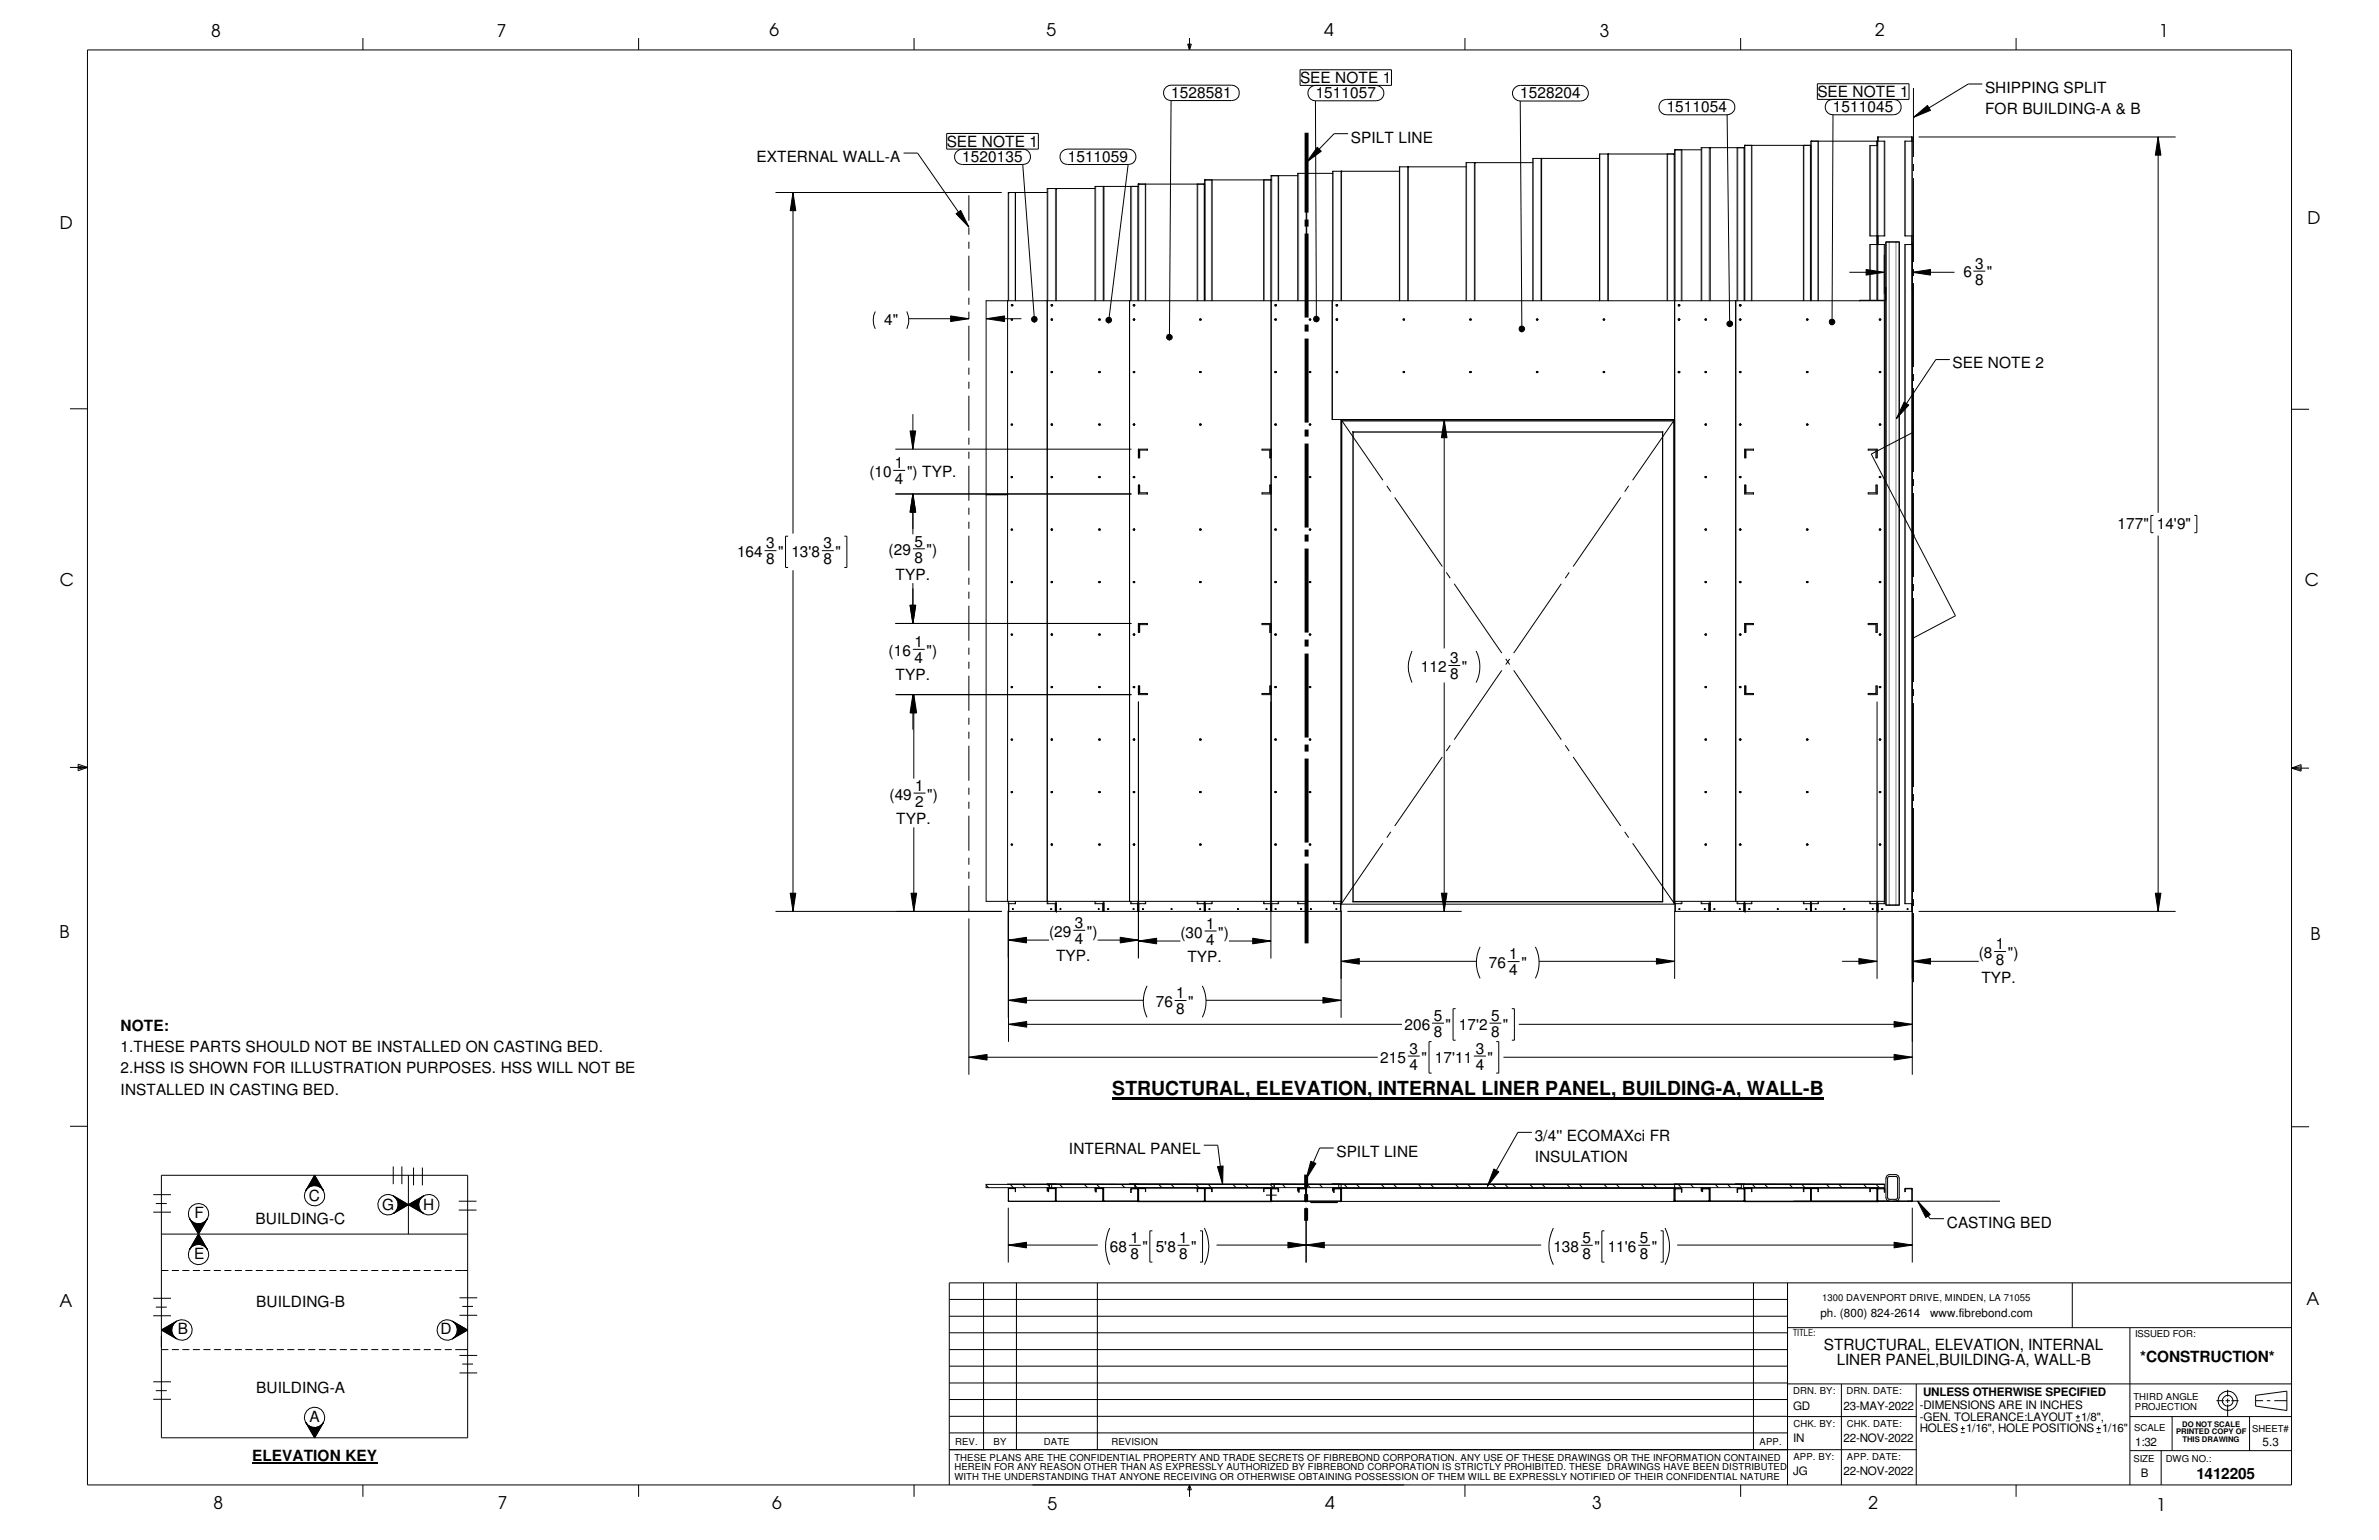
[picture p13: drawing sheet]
<svg xmlns="http://www.w3.org/2000/svg" width="432mm" height="279mm" viewBox="0 0 432 279" stroke-linecap="round" stroke-linejoin="round" font-family="sans-serif">
<defs><g id="words">
<text font-size="3.5" x="201.9" y="198.8">STRUCTURAL, ELEVATION, INTERNAL LINER PANEL, BUILDING-A, WALL-B</text>
<g font-size="3.2">
<text x="38.3" y="6.6">8</text>
<text x="90.2" y="6.7">7</text>
<text x="139.7" y="6.5">6</text>
<text x="190" y="6.5">5</text>
<text x="240.4" y="6.6">4</text>
<text x="290.4" y="6.7">3</text>
<text x="340.4" y="6.5">2</text>
<text x="391.8" y="6.7">1</text>
<text x="10.9" y="41.5">D</text>
<text x="418.8" y="40.7">D</text>
<text x="10.8" y="106.3">C</text>
<text x="418.3" y="106.4">C</text>
<text x="10.8" y="170.2">B</text>
<text x="419.4" y="170.6">B</text>
<text x="10.8" y="237.2">A</text>
<text x="418.6" y="236.7">A</text>
<text x="38.8" y="273.8">8</text>
<text x="90.3" y="273.8">7</text>
<text x="140.2" y="273.8">6</text>
<text x="190.1" y="273.9">5</text>
<text x="240.5" y="273.8">4</text>
<text x="289" y="273.9">3</text>
<text x="339.1" y="273.9">2</text>
<text x="391.3" y="274.1">1</text>
</g>
<g font-size="2.8">
<text x="212.6" y="17.8">1528581</text>
<text x="236" y="15">SEE NOTE 1</text>
<text x="238.8" y="17.8">1511057</text>
<text x="275.9" y="17.9">1528204</text>
<text x="329.9" y="17.5">SEE NOTE 1</text>
<text x="360.3" y="16.8">SHIPPING SPLIT</text>
<text x="302.5" y="20.4">1511054</text>
<text x="332.7" y="20.4">1511045</text>
<text x="360.3" y="20.7">FOR BUILDING-A &amp; B</text>
<text x="137.3" y="29.4">EXTERNAL WALL-A</text>
<text x="171.8" y="26.6">SEE NOTE 1</text>
<text x="174.7" y="29.4">1520135</text>
<text x="193.8" y="29.4">1511059</text>
<text x="245.2" y="25.9">SPILT LINE</text>
<text x="356.4" y="50.3">6</text>
<text x="358.5" y="48.8">3</text>
<text x="358.5" y="51.6">8</text>
<text x="360.6" y="50.3">&quot;</text>
<text x="160.5" y="59.1">4&quot;</text>
<text x="354.4" y="66.8">SEE NOTE 2</text>
<text x="157.8" y="86.5">(10</text>
<text x="162.4" y="87.8">4</text>
<text x="162.4" y="84.9">1</text>
<text x="164.6" y="86.5">&quot;) TYP.</text>
<text x="133.8" y="101.1">164</text>
<text x="139.1" y="99.5">3</text>
<text x="141.2" y="101.1">&quot;</text>
<text x="143.6" y="101.1">13'8</text>
<text x="149.5" y="99.5">3</text>
<text x="151.6" y="101.1">&quot;</text>
<text x="161.3" y="100.8">(29</text>
<text x="166" y="99.2">5</text>
<text x="168.1" y="100.8">&quot;)</text>
<text x="384.3" y="96.1">177&quot;</text>
<text x="391.5" y="96.1">14'9&quot;</text>
<text x="139.1" y="102.4">8</text>
<text x="149.5" y="102.4">8</text>
<text x="162.6" y="105.2">TYP.</text>
<text x="166" y="102.1">8</text>
<text x="161.3" y="119">(16</text>
<text x="166" y="117.4">1</text>
<text x="168.1" y="119">&quot;)</text>
<text x="162.6" y="123.4">TYP.</text>
<text x="166" y="120.3">4</text>
<text x="257.9" y="121.9">112</text>
<text x="263.2" y="120.4">3</text>
<text x="263.2" y="123.2">8</text>
<text x="265.3" y="121.9">&quot;</text>
<text x="166.1" y="143.5">1</text>
<text x="161.5" y="145.1">(49</text>
<text x="162.7" y="149.5">TYP.</text>
<text x="166.1" y="146.3">2</text>
<text x="168.3" y="145.1">&quot;)</text>
<text x="190.4" y="170">(29</text>
<text x="195.1" y="168.4">3</text>
<text x="195.1" y="171.2">4</text>
<text x="197.3" y="170">&quot;)</text>
<text x="214.2" y="170.1">(30</text>
<text x="218.9" y="168.5">1</text>
<text x="218.9" y="171.4">4</text>
<text x="221.1" y="170.1">&quot;)</text>
<text x="359.2" y="173.8">(8</text>
<text x="362.2" y="172.2">1</text>
<text x="364.4" y="173.8">&quot;)</text>
<text x="191.7" y="174.4">TYP.</text>
<text x="215.5" y="174.5">TYP.</text>
<text x="270.3" y="175.6">76</text>
<text x="273.9" y="174">1</text>
<text x="273.9" y="176.9">4</text>
<text x="276.1" y="175.6">&quot;</text>
<text x="359.6" y="178.3">TYP.</text>
<text x="362.2" y="175.1">8</text>
<text x="209.8" y="182.7">76</text>
<text x="213.5" y="184">8</text>
<text x="213.5" y="181.1">1</text>
<text x="215.6" y="182.7">&quot;</text>
<text x="260.2" y="185.3">5</text>
<text x="270.6" y="185.3">5</text>
<text x="21.9" y="187">NOTE:</text>
<text x="21.9" y="190.9">1.THESE PARTS SHOULD NOT BE INSTALLED ON CASTING BED.</text>
<text x="254.9" y="186.8">206</text>
<text x="255.8" y="191.2">3</text>
<text x="260.2" y="188.1">8</text>
<text x="262.4" y="186.8">&quot;</text>
<text x="264.8" y="186.8">17'2</text>
<text x="267.8" y="191.2">3</text>
<text x="270.6" y="188.1">8</text>
<text x="272.8" y="186.8">&quot;</text>
<text x="21.9" y="194.7">2.HSS IS SHOWN FOR ILLUSTRATION PURPOSES. HSS WILL NOT BE</text>
<text x="250.5" y="192.8">215</text>
<text x="255.8" y="194.1">4</text>
<text x="258" y="192.8">&quot;</text>
<text x="260.4" y="192.8">17'11</text>
<text x="267.8" y="194.1">4</text>
<text x="270" y="192.8">&quot;</text>
<text x="21.9" y="198.6">INSTALLED IN CASTING BED.</text>
<text x="194" y="209.4">INTERNAL PANEL</text>
<text x="242.6" y="209.9">SPILT LINE</text>
<text x="278.6" y="207.1">3/4'' ECOMAXci FR</text>
<text x="278.6" y="210.9">INSULATION</text>
<text x="35.3" y="220.9">F</text>
<text x="56" y="217.8">C</text>
<text x="69.3" y="219.6">G</text>
<text x="76.8" y="219.6">H</text>
<text x="46.4" y="222.1">BUILDING-C</text>
<text x="201.4" y="227.1">68</text>
<text x="205.2" y="225.5">1</text>
<text x="207.3" y="227.1">&quot;</text>
<text x="209.8" y="227.1">5'8</text>
<text x="214" y="225.5">1</text>
<text x="216.2" y="227.1">&quot;</text>
<text x="281.9" y="227.1">138</text>
<text x="287.2" y="225.5">5</text>
<text x="289.4" y="227.1">&quot;</text>
<text x="291.8" y="227.1">11'6</text>
<text x="297.6" y="225.5">5</text>
<text x="299.8" y="227.1">&quot;</text>
<text x="353.4" y="222.7">CASTING BED</text>
<text x="35.2" y="228.4">E</text>
<text x="205.2" y="228.4">8</text>
<text x="214" y="228.4">8</text>
<text x="287.2" y="228.4">8</text>
<text x="297.6" y="228.4">8</text>
<text x="46.5" y="237.2">BUILDING-B</text>
<text x="32.3" y="242">B</text>
<text x="80" y="242">D</text>
<text x="331" y="244.9">STRUCTURAL, ELEVATION, INTERNAL</text>
<text x="333.4" y="247.7">LINER PANEL,BUILDING-A, WALL-B</text>
<text x="388.5" y="247.1">*CONSTRUCTION*</text>
<text x="46.5" y="252.7">BUILDING-A</text>
<text x="56.2" y="258">A</text>
<text x="45.8" y="265">ELEVATION KEY</text>
<text x="398.7" y="268.4">1412205</text>
</g>
<g font-size="2.1">
<text x="330.4" y="239">ph. (800) 824-2614</text>
<text x="350.4" y="239">www.fibrebond.com</text>
<text x="325.5" y="255.7">GD</text>
<text x="334.6" y="255.7">23-MAY-2022</text>
<text x="348.4" y="255.7">-DIMENSIONS ARE IN INCHES</text>
<text x="348.4" y="257.8">-GEN. TOLERANCE:LAYOUT</text>
<text x="349" y="253.2">UNLESS OTHERWISE SPECIFIED</text>
<text x="377.7" y="257.8">1/8&quot;,</text>
<text x="325.5" y="261.6">IN</text>
<text x="334.6" y="261.6">22-NOV-2022</text>
<text x="348.4" y="259.9">HOLES 1/16&quot;, HOLE POSITIONS 1/16&quot;</text>
<text x="387.6" y="262.4">1:32</text>
<text x="410.7" y="262.4">5.3</text>
<text x="325.5" y="267.6">JG</text>
<text x="334.6" y="267.6">22-NOV-2022</text>
<text x="388.6" y="267.9">B</text>
</g>
<g font-size="1.7">
<text x="330.7" y="236.1">1300 DAVENPORT DRIVE, MINDEN, LA 71055</text>
<text x="325.5" y="242.4">TITLE:</text>
<text x="387.5" y="242.7">ISSUED FOR:</text>
<text x="325.5" y="252.9">DRN. BY:</text>
<text x="335.2" y="252.9">DRN. DATE:</text>
<text x="387.2" y="254">THIRD ANGLE</text>
<text x="387.5" y="255.7">PROJECTION</text>
<text x="173.4" y="262.2">REV.</text>
<text x="180.3" y="262.2">BY</text>
<text x="189.5" y="262.2">DATE</text>
<text x="201.7" y="262.2">REVISION</text>
<text x="319.4" y="262.2">APP.</text>
<text x="325.5" y="258.9">CHK. BY:</text>
<text x="335.2" y="258.9">CHK. DATE:</text>
<text x="387.4" y="259.7">SCALE</text>
<text x="408.8" y="259.8">SHEET#</text>
<text x="173.2" y="266.8">HEREIN FOR ANY REASON OTHER THAN AS EXPRESSLY AUTHORIZED BY FIBREBOND CORPORATION IS STRICTLY PROHIBITED. THESE DRAWINGS HAVE BEEN DISTRIBUTED</text>
<text x="173.2" y="265">THESE PLANS ARE THE CONFIDENTIAL PROPERTY AND TRADE SECRETS OF FIBREBOND CORPORATION. ANY USE OF THESE DRAWINGS OR THE INFORMATION CONTAINED</text>
<text x="173.2" y="268.6">WITH THE UNDERSTANDING THAT ANYONE RECEIVING OR OTHERWISE OBTAINING POSSESSION OF THEM WILL BE EXPRESSLY NOTIFIED OF THEIR CONFIDENTIAL NATURE</text>
<text x="325.5" y="264.9">APP. BY:</text>
<text x="335.2" y="264.8">APP. DATE:</text>
<text x="387.2" y="265.3">SIZE</text>
<text x="393.1" y="265.3">DWG NO.:</text>
</g>
<g font-size="1.4">
<text x="395" y="260.2">PRINTED COPY OF</text>
<text x="396.1" y="258.8">DO NOT SCALE</text>
<text x="396.2" y="261.7">THIS DRAWING</text>
</g>
</g></defs>
<g fill="none" stroke="#000" stroke-width=".18">
<path d="M15.9 9.1h400v260.3h-400zM65.9 6.9v2.2M115.9 6.9v2.2M165.9 6.9v2.2M211.7 15.8l.9-.3h11a1.4 1.4 0 0 1 1.3 1.3 1.4 1.4 0 0 1-1.3 1.4h-11a1.39 1.39 0 0 1-1.3-.9 1.39 1.39 0 0 1 .4-1.5zM212.6 18.2l-.3 43M215.6 8h.6l-.3 1.1zM215.7 8l.2 1.1M215.9 6.9v2.2M216 8l-.1 1.1M236 12.7h16.6v2.8h-16.6zM238.8 15.5a1.4 1.4 0 0 0-1.4 1.4 1.4 1.4 0 0 0 1.4 1.4"/>
<path d="M238.8 18.3l.1 39.6M249.8 15.5a1.4 1.4 0 0 1 1.4 1.4 1.4 1.4 0 0 1-1.4 1.4h-11M265.9 6.9v2.2M275 15.8l.9-.3h11a1.42 1.42 0 0 1 1.4 1.4 1.42 1.42 0 0 1-1.4 1.4h-11a1.41 1.41 0 0 1-1.3-.9 1.41 1.41 0 0 1 .4-1.6zM275.9 18.3l.3 41.4M301.6 18.3l.9-.3h11a1.4 1.4 0 0 1 1.4 1.4 1.4 1.4 0 0 1-1.4 1.4h-11a1.42 1.42 0 0 1-1.3-.9 1.42 1.42 0 0 1 .4-1.6zM315.9 6.9v2.2M329.9 15.2h16.6v2.8h-16.6zM332.7 18a1.4 1.4 0 0 0-1.4 1.4 1.4 1.4 0 0 0 1.4 1.4h11a1.4 1.4 0 0 0 1.4-1.4 1.4 1.4 0 0 0-1.4-1.4M347.3 16v12.5M359.8 15.2h-2.5l-10 6.1M365.9 6.9v2.2"/>
<path d="M140.8 34.9h41M143.9 34.9l.5 3.3h-1zM143.9 34.9v61.9M164 27.8h2.5l9.4 13.4M171.8 24.2h16.7v2.9h-16.7zM173.5 38.8l.9-.6 1.5 3zM174.7 27.1a1.4 1.4 0 0 0-1.5 1.3 1.4 1.4 0 0 0 1.5 1.4h10.9M175.9 35.4v4.6M183.1 34.9h.1M184.3 34.9v19.7M185.6 27.1a1.4 1.4 0 0 1 1.5 1.3 1.4 1.4 0 0 1-1.5 1.4M185.6 29.8l2.1 28.1"/>
<path d="M190.1 34.9h-7.1v19.7M191.7 34.2v20.4M191.7 34.2h.1M192.9 27.4l.4-.3h.5h11a1.4 1.4 0 0 1 1.4 1.3 1.4 1.4 0 0 1-1.4 1.4h-11a1.39 1.39 0 0 1-1.3-.9 1.39 1.39 0 0 1 .4-1.5zM198.8 34.2h-8.7v129.8h1.6v1.4M200.3 33.8v20.8M204.8 29.8l-3.5 28.3M205.2 33.8v20.8M206.6 33.8h-7.8v20.8M207.9 33.4v21.2M217.3 33.4v21.2M218.7 33.4h-12.1v21.2"/>
<path d="M220 32.6v22M229.4 32.6v22M230.7 32.6h-12v22M232.1 31.9v22.7M235.5 31.9h-4.8v133.5M237.2 31.5v23.1M237.2 31.5h.1M239.1 26.7l.7 .7-2.6 2zM241.9 31.5h-6.4v23.1M243.5 31.1v23.5M243.5 31.1h.1M244.7 24.3h-2.6l-4.9 5.1"/>
<path d="M254 31.1h-12.1v23.5M255.6 30.3v24.3M255.6 30.3h.1M266.1 30.3h-12.1v24.3M267.7 29.5v25.1M267.7 29.5h.1M278.2 29.5h-12.1v25.1M279.8 28.7v25.9M279.8 28.7h.1M290.3 28.7h-12.1v25.9M291.9 27.9v26.7M291.9 27.9h.1"/>
<path d="M302.6 27.9v26.7M304 27.9h-13.7v26.7M305.3 27.2v27.4M308.8 27.2h-4.8v136.8M310.4 26.8h.1M310.4 26.8v27.8M313.5 20.8l.4 38M315.3 26.8v27.8M316.7 26.8h-7.9v27.8M318 26.4v28.2M327.3 26.4v28.2M328.6 26.4h.1"/>
<path d="M328.7 26.4h-12v28.2M330 25.6v29M332.7 20.8l-.2 37.6M340.7 25.6v.8M340.7 26.4h-1.3v16.4h2.7v-17.2h-13.4v29M340.7 25.6v28.9M340.8 25.6v-.8h6.3v170.2M340.9 24.8h.1M340.9 24.8v.8M347 24.8v.8M347.1 25.6h-1.4v17.2h1.4M347.3 21.3l2.5-2.2 .6 .9z"/>
<path d="M347.3 29.8v1.2M347.3 32.3v15.2M348.2 24.8h46.7M391.7 24.8l.5 3.4h-1zM391.7 24.8v68.2M158.9 56.5a3.4 3.4 0 0 0 0 3.1M164.6 56.5l.1 .4a3.4 3.4 0 0 1-.1 2.7M172.6 57.3l3.3 .5-3.3 .5zM175.9 41.3v1.3M175.9 43.9v1.2M175.9 46.4v6.3M175.9 54v1.3"/>
<path d="M175.9 56.6v1.2h-11M175.9 59.1v6.3M179 57.8l3.3-.5v1zM179 57.8h6.4M182.9 54.6v108.9M183.6 55.2h.2v.3h-.2zM183.7 57.9h-.2v.2h.1M183.7 57.9l.1 .1-.2 .1M187.4 57.6a.5 .5 0 0 1 .8 .1 .5 .5 0 0 1-.4 .7l-.1-.5 .1 .5a.5 .5 0 0 1-.5-.3 .5 .5 0 0 1 .1-.5zM190.8 57.9h.2l.1 .1-.3 .1zM190.8 55.3l.2-.1v.3h-.2zM190.9 55.2l.2 .2"/>
<path d="M190.9 57.9v.2M191.1 55.4l-.2 .1M199.4 57.9h.2l.1 .1-.2 .1zM200.8 57.8a.52 .52 0 0 1 .9 0 .52 .52 0 0 1-.5 .8l.1-.5-.1 .5a.53 .53 0 0 1-.4-.8zM205 54.6v108.9M205.7 57.9h.2l.1 .1-.3 .1zM205.7 55.3l.2-.1a.15 .15 0 0 1 0 .3 .15 .15 0 0 1-.2-.2zM205.8 55.2l.2 .2M206 55.4l-.2 .1M217.8 57.9h.2v.1l-.2 .1zM231.4 57.9h.2v.1l-.2 .1zM231.4 55.3l.2-.1a.15 .15 0 0 1 0 .3 .15 .15 0 0 1-.2-.2z"/>
<path d="M231.5 55.2l.1 .2M231.6 55.4l-.1 .1M237.6 57.9h.2l.1 .1-.2 .1zM238.5 57.5a.51 .51 0 0 1 .9 .2 .51 .51 0 0 1-.5 .7v-.5v.5a.51 .51 0 0 1-.4-.3 .51 .51 0 0 1 0-.6zM241.8 54.6v21.5h62.2l-7.7 11M242.5 55.3l.2-.1v.3h-.2zM242.5 57.9l.3 .1-.3 .1zM242.6 55.2l.2 .2M242.8 55.4l-.2 .1M254.6 57.9h.2l.1 .1-.2 .1zM266.7 57.9h.3v.1l-.2 .1zM275.8 59.3l.6-.1a.53 .53 0 0 1 .3 .6 .53 .53 0 0 1-.5 .4v-.5v.5a.54 .54 0 0 1-.4-.9z"/>
<path d="M278.8 57.9h.3v.1l-.2 .1zM291 57.9h.2l.1 .1-.3 .1zM304.6 57.9h.2l.1 .1-.3 .1zM304.6 55.2h.2a.17 .17 0 0 1 .1 .3 .17 .17 0 0 1-.3 0 .17 .17 0 0 1 0-.3zM304.7 55.2l.2 .2M304.9 55.4l-.2 .1M309.4 58l.3-.1v.1l-.2 .1zM313.6 58.4l.2-.1a.46 .46 0 0 1 .7 .2l-.2 .6-.3 .2-.1-.5 .1 .5-.2-.1a.51 .51 0 0 1-.2-.8zM315 54.6v108.9M315.7 58l.2-.1 .1 .1-.2 .1zM315.7 55.3h.3l-.1 .2-.2-.1zM315.8 55.2l.2 .2"/>
<path d="M316 55.4l-.2 .1M327.9 57.9h.2l.1 .1-.3 .1zM332.1 58a.52 .52 0 0 1 .9 .2 .52 .52 0 0 1-.5 .7v-.5v.5a.54 .54 0 0 1-.4-.9zM335.7 49.4h6.3M338.7 48.9l3.3 .5-3.3 .5zM339.4 54.5v-10.1h2.7v10.1M340.7 42.8v1.6M340.8 42.8v1.6M340.9 42.8v1.6M341.1 57.9h.2l.1 .1-.3 .1zM342 54.6v108.9h-38M342 46.2v7.1"/>
<path d="M342.1 54.6v109.4h-2.7v-.5M342.3 54.4l-.2 .2h-163.1v108.9h64.4M342.3 52.2l-.1 2.3-4.6 .1M342.3 43.9h2.4v120.3h-2.4zM347 42.8v1.6M347.1 49.4l3.3-.5v1zM347.1 44.4h-1.4v119.6h1.4M347.1 49.4h7.7M347.3 48.8v1.3M347.3 51.3v15.3M358.2 49.2h2.1M12.7 74.2h3.2"/>
<path d="M165.2 78.2h1l-.5 3.3zM165.7 75.1v6.4M175.9 66.7v1.3M175.9 69.3v1.2M175.9 71.8v6.3M175.9 79.4v1.3M183.7 77h.1l-.2 .1M183.7 67.4h-.2v.2h.1M183.7 67.4l.1 .1-.2 .1M183.7 76.9h-.2v.2l.1 .1M190.8 77l.2-.1 .1 .1-.3 .1zM190.8 67.4h.2l.1 .1-.3 .1z"/>
<path d="M190.9 67.4v.2M190.9 76.9v.2M190.9 77v.1M199.4 67.4h.2l.1 .2h-.2zM199.4 77l.2-.1 .1 .2h-.2zM205.7 67.4h.2l.1 .2h-.3zM205.7 77l.2-.1 .1 .2h-.3zM211.9 60.8a.52 .52 0 0 1 .8 .2 .52 .52 0 0 1-.5 .7l.1-.5-.1 .5-.2-.1a.51 .51 0 0 1-.1-.8zM217.8 67.4h.2v.2h-.2zM217.8 76.9l.2 .1v.1h-.2zM231.4 67.4h.2v.2h-.2zM231.4 77l.2-.1v.2h-.2z"/>
<path d="M237.6 77l.2-.1 .1 .2h-.2zM237.6 67.4h.2l.1 .2h-.2zM242.5 67.4l.3 .1-.3 .1zM243.4 76.6h.1M243.5 76.3l.1 .1M243.5 76.3h60.3M243.5 76.3v87.7h60.3v-87.7M245.5 78.3l.1 .1M245.6 78.4h56.2M245.6 78.4v85.2M254.6 67.4h.2l.1 .2h-.2zM262.1 76.1l.5 3.3h-1z"/>
<path d="M262.1 76.1v41.5M266.7 67.4h.3v.2h-.2zM278.8 67.4h.3v.2h-.2zM291 67.4h.2l.1 .2h-.3zM301.8 78.4v85.2M301.8 78.3v.1M303.8 76.3l-.1 .1M303.8 76.6h.2M304.6 67.6h.1M304.7 67.6l-.1-.2 .3 .1-.1 .1M304.7 67.6h.1M304.8 67.4v.2"/>
<path d="M309.4 67.5l.3-.1v.2h-.2zM309.4 77l.3-.1v.2h-.2zM315.7 77l.2-.1 .1 .2h-.2zM315.7 67.5l.2-.1 .1 .2h-.2zM327.9 67.4h.2l.1 .2h-.3zM327.9 77l.2-.1 .1 .2h-.3zM341.1 67.4h.2l.1 .2h-.3zM341.1 77l.2-.1 .1 .2h-.3zM345.6 72.9l.9 .6-2.3 2.4zM347.3 67.9v1.2M347.3 70.4v15.2M347.3 78.4l-7.7 4 15.3 29.3-7.6 4"/>
<path d="M353.9 65.2h-2.5l-7.2 10.7M415.9 74.3h3.2M138.8 99.9h2.1M143 97.3h-.4v5.7h.4M149.2 99.9h2.1M153.2 97.3h.5v5.7h-.5M162.1 85.3h2.2M162.5 81.5h42.9M162.5 89.6h42.9M165.7 89.6l.5 3.3h-1zM165.7 89.6v7.3M165.7 99.6h2.2"/>
<path d="M175.9 82v1.2M175.9 84.5v6.3M175.9 92.1v1.3M175.9 94.7v1.2M175.9 97.2v6.3M179 89.7h3.9M183.7 86.5l.1 .1-.2 .1M183.7 96l.1 .1-.2 .1M183.7 86.4h-.2v.3h.1M183.7 96h-.2v.2h.1M190.8 96h.2l.1 .1-.3 .1zM190.8 86.5l.2-.1 .1 .2-.3 .1z"/>
<path d="M190.9 86.4v.3M190.9 96v.2M190.9 86.5v.2M199.4 86.5l.2-.1 .1 .2-.2 .1zM199.4 96h.2l.1 .1-.2 .1zM205.7 86.5l.2-.1 .1 .2-.3 .1zM205.7 96h.2l.1 .1-.3 .1zM206.6 81.5h1.6v.2h-1.4v1.4h-.2zM206.6 88h.2v1.4h1.4v.2h-1.6zM217.7 96h.2l.1 .1-.2 .1zM229.1 81.5h1.6v1.6h-.2v-1.4h-1.4zM229.1 89.4h1.4v-1.4h.2v1.6h-1.6z"/>
<path d="M231.4 86.5l.2-.1v.2l-.2 .1zM231.4 96h.2v.1l-.2 .1zM237.6 96h.2l.1 .1-.2 .1zM237.6 86.5l.2-.1 .1 .2-.2 .1zM251 87.1l-7.6-11v87.9l7.6-11M251.7 88.1l.7 1.1M253.2 90.3l8.6 12.5M294.2 90.3l-8.7 12.5M295.6 88.1l-.7 1.1M309.4 86.5l.3-.1v.2l-.2 .1zM309.4 96.1l.3-.1v.1l-.2 .1zM315.7 86.5l.2-.1 .1 .2-.2 .1z"/>
<path d="M315.7 96.1l.2-.1 .1 .1-.2 .1zM316.7 81.5h1.6v.2h-1.4v1.4h-.2zM316.7 88h.2v1.4h1.4v.2h-1.6zM327.9 96h.2l.1 .1-.3 .1zM339.1 81.5h1.6v1.6h-.2v-1.4h-1.4zM340.5 88h.2v1.6h-1.6v-.2h1.4zM341.1 96h.2l.1 .1-.3 .1zM341.1 86.5l.2-.1 .1 .2-.3 .1zM347.2 97.1h.3M347.2 96.9l.3 .3M347.3 86.9v1.3M347.3 89.5v15.2"/>
<path d="M347.4 96.9l-.3 .3M390.9 93.5h-.5v3.1h.5M391.7 97.2v68.2M398.3 93.5h.4v3.1h-.4M143.9 103.5v61.9M162.5 113.1h42.9M165.2 109.8h1l-.5 3.3zM165.7 117.8h2.2M165.7 105.8v7.3M175.9 104.8v1.3M175.9 107.4v1.2M175.9 109.9v6.3"/>
<path d="M175.9 117.5v1.3M183.7 105.5h-.2v.2h.2v-.2M183.7 115h-.2v.2l.1 .1M183.7 115.1h.1l-.2 .1M190.8 115.1l.2-.1 .1 .1-.3 .1zM190.8 105.5h.2l.1 .1-.3 .1zM190.9 105.5v.2M190.9 115v.2M190.9 115.1v.1M199.4 105.5h.2l.1 .2h-.2zM199.4 115.1l.2-.1 .1 .2h-.2zM205.7 105.5h.2l.1 .2h-.3z"/>
<path d="M205.7 115.1l.2-.1 .1 .2h-.3zM206.6 113.1h1.6v.2h-1.4v1.4h-.2zM217.7 105.5h.2l.1 .2h-.2zM229.1 113.1h1.6v1.6h-.2v-1.4h-1.4zM231.4 105.5h.2v.2h-.2zM231.4 115.1l.2-.1v.2h-.2zM237.6 115.1l.2-.1 .1 .2h-.2zM237.6 105.5h.2l.1 .2h-.2zM256.3 118.1a6.4 6.4 0 0 0 0 5.7M262.5 103.8l.7 1.1M263.9 105.9l8.7 12.6M267.9 118.1a6.4 6.4 0 0 1 0 5.7"/>
<path d="M273.3 119.5l.7 1.1M274 119.5l-.7 1.1M283.4 105.9l-8.7 12.6M284.8 103.8l-.7 1.1M309.4 105.6l.3-.1v.2h-.2zM309.4 115.1l.3-.1v.2h-.2zM315.7 115.1l.2-.1 .1 .2h-.2zM315.7 105.6l.2-.1 .1 .2h-.2zM316.7 113.1h1.6v.2h-1.4v1.4h-.2zM327.9 105.5h.2l.1 .2h-.3zM339.1 113.1h1.6v1.6h-.2v-1.4h-1.4zM341.1 105.5h.2l.1 .2h-.3z"/>
<path d="M341.1 115.1l.2-.1 .1 .2h-.3zM347.3 106v1.2M347.3 108.5v15.2M12.7 139.2h3.2M14.2 138.6l1.7 .6-1.7 .6zM14.2 139l1.7 .2M15.9 139.2l-1.7 .3M162.5 126h42.9M165.7 126l.5 3.3h-1zM165.7 126v6.4M165.9 126l.5 3.3h-1zM165.9 126v15.3"/>
<path d="M175.9 120.1v1.2M175.9 122.6v6.3M175.9 130.2v1.3M175.9 132.8v1.2M175.9 135.3v6.3M183.7 124.5h-.2v.3h.1M183.7 124.6l.1 .1-.2 .1M183.7 134.1l.1 .1-.2 .1M183.7 134.1h-.2v.2h.1M190.8 134.1h.2l.1 .1-.3 .1zM190.8 124.6l.2-.1 .1 .2-.3 .1zM190.9 124.5v.3"/>
<path d="M190.9 134.1v.2M190.9 124.6v.2M199.4 124.6l.2-.1 .1 .2-.2 .1zM199.4 134.1h.2l.1 .1-.2 .1zM205.7 124.6l.2-.1 .1 .2-.3 .1zM205.7 134.1h.2l.1 .1-.3 .1zM206.6 124.5h.2v1.3h1.4v.2h-1.6zM206.6 127.3v46.6M217.7 134.1h.2l.1 .1-.2 .1zM229.1 125.8h1.4v-1.3h.2v1.5h-1.6zM230.7 127.3v46.6M231.4 124.6l.2-.1v.2l-.2 .1z"/>
<path d="M231.4 134.1h.2v.1l-.2 .1zM237.6 134.1h.2l.1 .1-.2 .1zM237.6 124.6l.2-.1 .1 .2-.2 .1zM261.8 137.3l-8.6 12.6M262.1 123.8v41.6M262.9 120.7h2.1M263.2 135.2l-.7 1.1M272.6 121.6l-8.7 12.6M274.7 121.6l8.7 12.6M284.1 135.2l.7 1.1M285.5 137.3l8.7 12.6M309.4 124.6l.3-.1v.2l-.2 .1z"/>
<path d="M309.4 134.2l.3-.1v.1l-.2 .1zM315.7 134.2l.2-.1 .1 .1-.2 .1zM315.7 124.6l.2-.1 .1 .2-.2 .1zM316.7 124.5h.2v1.3h1.4v.2h-1.6zM327.9 134.1h.2l.1 .1-.3 .1zM339.1 125.8h1.4v-1.3h.2v1.5h-1.6zM340.7 127.3v50.3M341.1 134.1h.2l.1 .1-.3 .1zM341.1 124.6l.2-.1 .1 .2-.3 .1zM347.3 125v1.3M347.3 127.6v15.2M415.9 139.4l1.8 .2"/>
<path d="M415.9 139.4l1.8-.7v1.2zM415.9 139.4h3.2M417.7 139.1l-1.8 .3M165.8 143.9h2.2M165.9 150.1v15.3M175.9 142.9v1.3M175.9 145.5v1.2M175.9 148v6.3M175.9 155.6v1.3M175.9 158.2v1.2M183.6 143.8l.2-.2h-.3v.2h.1M183.7 153.2h.1l-.2 .1"/>
<path d="M183.7 153.1h-.2v.2l.1 .1M190.8 153.2l.2-.1 .1 .1-.3 .1zM190.9 143.6v.2M190.9 153.1v.2M190.9 153.2v.1M190.9 143.6l.2 .1-.2 .1M190.9 143.6h-.1l.1 .2M199.4 143.6h.2l.1 .2h-.2zM199.4 153.2l.2-.1 .1 .2h-.2zM205.7 153.2l.2-.1 .1 .2h-.3zM205.7 143.6h.2l.1 .2h-.3zM217.7 143.6h.2l.1 .2h-.2z"/>
<path d="M217.7 153.2l.2-.1 .1 .2h-.2zM231.4 143.6h.2v.2h-.2zM231.4 153.2l.2-.1v.2h-.2zM237.6 153.2l.2-.1 .1 .2h-.2zM237.6 143.6h.2l.1 .2h-.2zM252.4 150.9l-.7 1.1M294.9 150.9l.7 1.1M296.3 153l7.7 11M309.4 143.7l.3-.1v.2h-.2zM309.4 153.2l.3-.1v.2h-.2zM315.7 143.7l.2-.1 .1 .2h-.2zM315.7 153.2l.2-.1 .1 .2h-.2z"/>
<path d="M327.9 143.6h.2l.1 .2h-.3zM327.9 153.2l.2-.1 .1 .2h-.3zM341.1 143.6h.2l.1 .2h-.3zM341.1 153.2l.2-.1 .1 .2h-.3zM347.3 144.1v1.2M347.3 146.6v15.2M140.8 165.4h41M143.4 162.1h1l-.5 3.3zM165.4 162.1h1l-.5 3.3zM175.9 160.7v4.7M175.9 166.6v28.4M183 170.6l3.3-.5v1z"/>
<path d="M183 163.5v.5h1.3v-.5M183 165.2v19.5M183 170.6h7.4M183 164v25M183.1 165.4h.1M183.1 164v1.4M183.8 164.9l.1-.1v.2h-.1zM190.7 164.9h.2l-.2 .1zM191.6 164v1.4h-8.6M191.7 163.5v1.9h8.5v-1.4M191.7 165.4h.1M192.4 164.9l.1-.1 .1 .2h-.2z"/>
<path d="M194.8 168.8h2.2M198.8 163.5v.5h1.6v1.4M199.2 170.6h7.4M199.3 164.9l.2-.1v.2h-.2zM200.2 164v1.4M200.3 163.5v1.9h6.3v-1.9M201 164.9l.2-.1 .1 .2h-.2zM203.3 170.1l3.3 .5-3.3 .5zM205.2 163.5v.5h2.7v-.5M205.7 164.9l.1-.1 .1 .2h-.2zM206.5 164v1.4M206.6 170.7l3.3-.5v1z"/>
<path d="M206.6 170.7h7.6M207.4 164.9l.1-.1 .1 .2h-.2zM208.2 178.9a6.4 6.4 0 0 0 0 5.7M212.6 164.9l.1-.1 .1 .2h-.2zM217.3 163.5v.5h2.7v-.5M217.8 164.9l.1-.1v.2h-.1zM218.2 178.9a6.4 6.4 0 0 1 0 5.7M218.6 164v1.4M218.7 163.5v1.9h-12v-1.4M218.7 168.9h2.1M218.7 164v1.4h18.3v-1.4M219.4 164.9l.2-.1v.2z"/>
<path d="M223.1 170.7h7.6M224.6 164.9h.2l-.2 .1zM227.4 170.2l3.3 .5-3.3 .5zM229.4 163.5v.5h2.7v-.5M229.8 164.9l.2-.1v.2h-.2zM230.6 164v1.4M230.8 164v1.4M231.4 164.9l.2-.1v.2h-.1zM235.5 163.5v.5h1.7v1.4M236.1 164.9l.1-.1 .1 .2h-.2zM236.9 165.4h.1M236.9 164v1.4"/>
<path d="M237.2 163.5v1.9h6.2l-.1-1.4M237.2 165.4h.1M237.9 164.9l.1-.1v.2h-.1zM242.1 163.5v.5h1.3M242.5 164.9l.1-.1 .1 .2h-.2zM243.4 174.4l3.3-.5v1zM243.4 165.2v19.5M243.4 174.4h24.6M243.5 163.6h.1M244.6 165.4h20.7M245.5 163.6h56.3M245.6 163.6h56.2"/>
<path d="M261.6 162.1h1l-.5 3.3zM268.6 171.8a6.4 6.4 0 0 0 0 5.7M273.6 174.5h2.2M278.7 171.8a6.4 6.4 0 0 1 0 5.7M279.4 174.4h24.6M300.7 173.9l3.3 .5-3.3 .5zM303.7 163.6h.1M304 165.3v12.3M304 164v1.4h6.3v-1.4M304.7 164.9l.2-.1v.2zM305.3 163.5v.5h-1.3M308.8 163.5v.5h1.6"/>
<path d="M309.4 164.9l.1-.1v.2h-.1zM310.2 164v1.4M310.4 164h.1M310.4 163.5v1.9h6.2v-1.4M311.1 164.9l.1-.1 .1 .2zM315.3 163.5v.5h2.7v-.5M315.7 164.9l.1-.1 .1 .2h-.2zM316.5 164v1.4M316.7 163.5v.5M316.7 165.4h.1M316.7 164v1.4M317.4 164.9h.2l-.2 .1z"/>
<path d="M322.6 164.9l.1-.1 .1 .2h-.2zM327.3 163.5v.5h2.7v-.5M327.8 164.9l.1-.1 .1 .2h-.2zM328.6 164v1.4M328.7 163.5v1.9h-12v-1.4M329.5 164.9l.1-.1v.2h-.1zM334.3 174.4h6.4M334.6 164.9l.2-.1 .1 .2h-.2zM337.4 173.9l3.3 .5-3.3 .5zM339.9 164.9l.1-.1v.2h-.1zM340.7 163.5v1.9h-11.9v-1.4M340.8 164v1.4h6.3"/>
<path d="M340.9 165.4h.1M340.9 164v1.4M341.5 164.9h.3l-.3 .1zM346.2 164.9h.2l-.2 .1zM347 164v1.4M347.1 174.4l3.3-.5v1zM347.1 174.4h12.1M347.3 163.1v1.3M347.3 165.7v12.5M348.2 165.4h46.7M361.9 172.6h2.2M391.2 162.1h1l-.5 3.3z"/>
<path d="M175.9 191.8l3.3-.5v1zM175.9 191.8h74.2M183 181.5l3.3-.5v1zM183 181.5h24.5M183 185.8l3.4-.5v1.1zM183 185.8h71.5M213.2 181.5h2.1M218.9 181.5h24.5M240.1 181l3.3 .5-3.3 .5zM255.5 191.6h2.2M259.8 189h-.4v5.7h.4M259.9 185.6h2.2"/>
<path d="M264.2 183h-.5v5.7h.5M267.5 191.6h2.2M270.3 185.6h2.2M271.6 189h.4v5.7h-.4M272.9 191.8h74.2M274.4 183h.5v5.7h-.5M275.7 185.8h71.4M343.8 191.3l3.3 .5-3.3 .5zM343.8 185.3l3.3 .5-3.3 .6zM12.7 204.3h3.2M27.8 219.9h3.2M27.8 216.7h3.2"/>
<path d="M28.3 218.4h2M29.3 213.2h55.6v47.7h-55.6zM55.5 216l1.6-2.8 1.6 2.8M57.1 213.2l1.6 2.8-.3-.4-1-.5-1.1 .1-.4 .3-.4 .5zM71.4 217l2.7 1.6-2.7 1.6 .4-.4 .5-.9-.1-1-.4-.6zM71.4 211.6v3.2M71.4 217l2.7 1.6M72.9 211.6v3.2M74.1 218.6l2.8-1.6-.5 .4-.4 .9 .2 1.1 .7 .8zM74.1 218.6l-2.7 1.6M74.1 218.6l2.8 1.6M74.1 213.2v10.7"/>
<path d="M75.1 211.8v3.3M76.7 211.8v3.3M76.9 217l-2.8 1.6M83.3 217.9h3.2M83.3 219.5h3.2M179 215l.5 .5M182.9 214.9h8.8M183 219.1v10M183.1 217.9h8.5M183.1 217.9l-.1-2.3h1.2l.1 .6v-.6h-1.3v2.4M183.1 217.9l-.1 .1M183.3 214.9l.6 .6"/>
<path d="M185.6 214.9l.6 .6M190.1 214.8l16.5 .1zM190.1 214.9l.4 .4M190.2 215.5l-.1 .1v.5l.1-.5h1.4M190.4 215.6l-.1 .6 .1-.6h1.2h-.1M190.5 214.9v.6M190.9 214.9v.6M191.6 217.8v.1M191.6 215.5l.1 .1v2.3M191.6 215.6h.1M191.6 217.9h.1M191.6 217.9l-8.6 .1"/>
<path d="M191.6 217.8l.1 .2M191.6 215.6v2.2M191.7 217.9h8.5M191.7 217.9v.1M192.3 214.9l.6 .6M196.8 214.9l.6 .6M198.9 215.5l-.1 .1v.5l.1-.5h1.3v2.2M199 215.6l-.1 .1v.5l.1-.6 1.2 .1v2.2M199.1 214.9l.5 .6M200.2 215.6v.1M200.2 215.5l.1 .1 .1 2.3M200.2 217.9h.1"/>
<path d="M200.2 217.9l-8.5 .1M200.2 217.8v.1M200.2 217.8l.1 .2M200.4 217.9l-.1 .1M203.5 214.9l.7 .6M205 214.8l27.3 .1zM205.8 214.9l.6 .6M206 214.9v.6M206.5 217.8l-6.1 .1M206.5 217.8h.1M206.5 217.8l.1 .1M206.6 217.9l-6.3 .1"/>
<path d="M206.6 215.7l1.3-.1v.6v-.6h-1.2v2.4l-.1-.1M206.6 215.7l-.1-.1h-1.2l-.1 .1 .1 .6 .1-.6h1.1v2.1M206.6 215.6h24.1M206.6 217.9h24.1M206.6 215.5v2.5h24.1v-2.5M206.7 217.8l11.9 .1M210.3 214.9l.6 .6M212.6 214.9l.5 .6M217 214.9l.6 .6M218.5 207.8h2.5l.9 7.1M218.6 217.9h.1M218.7 217.9l-.2 .1"/>
<path d="M218.7 215.7l-1.4-.1v.6l.1-.6 1.2 .1v2.2M218.7 217.8v.1M218.7 215.7l1.3-.1v.6l-.1-.6h-1.2v2.4v-.2M218.7 215.7v2.1M218.7 217.8l11.9 .1M219.3 214.9l.6 .6M221 211.7l1-.2-.1 3.4zM223.8 214.9l.6 .6M226 214.9l.6 .6M229.8 216.8h1.9M230.5 214.9l.6 .6M230.6 217.9h.1"/>
<path d="M230.7 217.9l6.3 .1M230.7 217.9h.1M230.7 215.7l.1-.1 1.3 .1v.5l-.2-.5h-1.1v2.1M230.7 217.9l-.1 .1M230.7 215.7l-1.3-.1v.6v-.6h1.2v2.3M230.8 217.8l6.1 .1M230.8 217.8h.1M230.8 217.8l-.1 .1M231.3 214.9v.6M232.7 214.9l.6 .6M235.7 215.5l-.2 .1v.5l.2-.5h1.4v2.2M235.8 215.6l-.1 .1v.6l.1-.6h1.2l-.1 2.2"/>
<path d="M236.9 217.9h.1M236.9 215.6l.2 .1M236.9 217.9l.1 .1M237 215.5l.2 .1v2.3M237.1 217.8l.1 .2M237.1 217.8l-.1 .2M237.1 219.1v10M237.2 217.9h.1M237.2 217.9v.1M237.2 214.9l.6 .6M237.9 210.7l.9 .4-1.7 2.8zM238 218.1l4.7 .1z"/>
<path d="M239.5 214.9l.6 .6M242 215.5l-.1 .6v-.5h1.5M242.1 208.3h-2.6l-2.4 5.6M242.2 215.6l-.1 .1v.6v-.6h1.2v2.1M243 215.5v-.6h-64v.6h137.1v-.6l-85.4-.1h12.7v.8M243.3 215.6l.1 .1M243.3 217.8l-6.1 .1M243.3 217.8h.1M243.3 217.8l.1 .1M243.4 215.5h.1M243.4 217.9l-6.2 .1M243.4 217.9l.1 .1"/>
<path d="M243.4 215.6v2.3M243.5 218h60.3M243.5 217.8l-.1 .1M243.5 218v-2.4h60.3v2.4M244 214.9l.6 .6M246.2 214.9l.6 .6M250.7 214.9l.6 .6M252.9 214.9l.6 .6M257.4 214.9l.6 .6M259.7 214.9l.6 .6M264.2 214.9l.6 .6M266.4 214.9l.6 .6"/>
<path d="M270.9 214.9l.6 .6M271.1 212.1l.9 .5-2 2.6zM273.1 214.9l.7 .6M277.7 214.9l.6 .6M278 205.4h-2.5l-5.5 9.8M279.9 214.9l.6 .6M284.4 214.9l.6 .6M286.6 214.9l.6 .6M291.1 214.9l.6 .6M293.4 214.9l.6 .6M297.9 214.9l.5 .6M300.1 214.9l.6 .6"/>
<path d="M303.8 217.8l.2 .2M303.9 217.9l-.1 .1M304 215.7v-.1h1.3v.7l-.1-.6h-1.2v2.3M304 217.8h6.2M304.6 214.9l.6 .6M305.5 214.8h-63.7h74.9h-12.7v3.1h-.2M306.8 214.9l.6 .6M308.9 215.5l-.1 .1v.5l.1-.5h1.4v2.2M309.1 215.6h-.2v.6l.1-.5h1.2v2.1M310.1 215.6l.2 .1M310.2 217.8l.1 .1M310.2 215.5l.2 .1v2.4"/>
<path d="M310.3 217.9l-6.3 .1M310.3 217.8v.1M310.3 217.8l.1 .2M310.4 217.8h6.1M311.3 214.9l.6 .6M313.6 214.9l.6 .6M315 214.8h27v.7h-25.5v-.6h25.5zM316.5 217.8l.1 .1M316.6 217.9l-6.2 .1M316.6 217.9h.1M316.7 215.7l-.1-.1h-1.3v.7l.1-.6h1.2l-.1 2.1M316.7 215.7l1.3-.1v.6l-.1-.6-1.2 .1v2.2"/>
<path d="M316.7 215.6h24M316.7 217.9h24M316.7 215.5v2.5h24v-2.5M316.7 217.9h25.6M318.1 214.9l.5 .6M320.3 214.9l.6 .6M324.8 214.9l.6 .6M327 214.9l.6 .6M328.6 217.9h.1M328.7 215.7l1.3-.1v.6l-.1-.6h-1.1v2.4l-.1-.2M328.7 217.9l-.1 .1M328.7 215.7h-1.4v.5l.1-.6 1.2 .1v2.2"/>
<path d="M328.7 217.8v.1M328.7 215.7v2.1M328.8 217.8v.1M331.5 214.9l.6 .6M333.8 214.9l.5 .6M338.2 214.9l.6 .6M340.5 214.9l.6 .6M340.7 217.9h-.1M340.7 217.9h.1M340.7 215.7l.1-.1 1.3 .1v.6l-.1-.6h-1.2l.1 2.2M340.7 217.9l.1 .1M340.7 217.9l-.1 .1"/>
<path d="M340.7 215.7l-1.3-.1v.6l.1-.6 1.2 .1v2.2M340.9 217.9h.1M340.9 217.9l-.1 .1M342.7 213.5l1.5-.1 .2 .2v3.7l-.2 .3h-1.3l-.3-.2zM342.9 217.9l-.4-.1-.2-.5v-3.6l.2-.4 .4-.2h1.4l.4 .5v3.7l-.2 .5-.4 .1M343.6 217.9h1.3M346.2 217.9h16.8M347 217.8l-6.1 .1M347 217.8h.1M347 217.8v-2.1h-1.2l-.1 .5 .1-.6h1.3v2.3M347 217.8l.1 .1M347.1 217.9l-6.3 .1"/>
<path d="M347.1 219.1v10M348.1 217.9l2.3 2.4-.9 .6zM348.1 217.9l2.2 3.2h2.5M415.9 204.4h3.2M27.8 238.7h3.2M27.8 235.5h3.2M28.3 237.2h2M29.3 230.5h1.3M29.3 223.9h55.6M31.2 230.5h1.3M32.1 239.7l-2.8 1.6 2.8 1.6M33.1 230.5h1.3"/>
<path d="M34.4 221.1l.4 .5 1 .4 .9-.1 .6-.3 .3-.5-1.6 2.8zM34.4 221.1l3.2 5.6M35 230.5h1.3M36 223.9l1.6 2.8-.3-.5-1-.4-1 .1-.5 .3-.4 .5zM36.9 230.5h1.3M37.6 221.1l-3.2 5.6M38.8 230.5h1.3M40.7 230.5h1.3M42.6 230.5h1.3M44.5 230.5h1.3M46.4 230.5h1.3M48.3 230.5h1.3"/>
<path d="M50.2 230.5h1.3M52.2 230.5h1.2M54.1 230.5h1.2M56 230.5h1.2M57.9 230.5h1.2M59.8 230.5h1.2M61.7 230.5h1.2M63.6 230.5h1.3M65.5 230.5h1.3M67.4 230.5h1.3M69.3 230.5h1.3M71.2 230.5h1.3"/>
<path d="M73.1 230.5h1.3M75 230.5h1.3M76.9 230.5h1.3M78.8 230.5h1.3M80.7 230.5h1.3M82.1 239.7l2.8 1.6-2.8 1.6 .4-.3 .5-1-.1-1-.4-.6zM82.1 239.7l2.8 1.6-2.8 1.6M82.6 230.5h2.3M83.4 235.5h3.2M83.4 238.6h3.2M83.9 237h2M172.3 235.8h152.1"/>
<path d="M172.3 238.8h152.1M178.5 232.7v30.3M183 225.9l3.3-.5v1zM183 225.9h16.3M184.5 232.7v30.3M199.2 232.7v30.3M201.4 222.8a7.6 7.6 0 0 0 0 6.6M204.9 225.9h2.2M209.2 223.3h-.5v5.7h.5M213.7 225.9h2.2M217.8 223.3h.5v5.7h-.5M218.6 222.8a7.3 7.3 0 0 1 0 6.6"/>
<path d="M220.8 225.9h58.9M233.8 225.4l3.3 .5-3.3 .5zM237.1 225.9l3.3-.5v1zM281.9 222.8a7.3 7.3 0 0 0 0 6.6M286.9 225.9h2.2M291.2 223.3h-.5v5.7h.5M297.3 225.9h2.2M301.4 223.3h.5v5.7h-.5M302.2 222.8a7.3 7.3 0 0 1 0 6.6M304.4 225.9h42.7M318.3 232.7v30.3M324.4 232.7v36.7"/>
<path d="M343.8 225.4l3.3 .5-3.3 .5zM376.1 232.7v8.2M415.9 232.7h-243.6v36.7M27.8 250.7h3.2M27.8 253.9h3.2M28.3 252.3h2M29.3 241.3l2.8-1.6-.3 .2a1.55 1.55 0 0 0-.6 1.2v.4a1.87 1.87 0 0 0 .9 1.4zM29.3 244.9h1.3M31.2 244.9h1.3M33.1 244.9h1.3M35 244.9h1.3M36.9 244.9h1.3"/>
<path d="M38.8 244.9h1.3M40.7 244.9h1.3M42.6 244.9h1.3M44.5 244.9h1.3M46.4 244.9h1.3M48.3 244.9h1.3M50.2 244.9h1.3M52.2 244.9h1.2M54.1 244.9h1.2M55.5 258.1l.4 .5 .9 .4 1-.1 .5-.3 .4-.5-1.6 2.8zM55.5 258.1l1.6 2.8 1.6-2.8M56 244.9h1.2"/>
<path d="M57.9 244.9h1.2M59.8 244.9h1.2M61.7 244.9h1.2M63.6 244.9h1.3M65.5 244.9h1.3M67.4 244.9h1.3M69.3 244.9h1.3M71.2 244.9h1.3M73.1 244.9h1.3M75 244.9h1.3M76.9 244.9h1.3M78.8 244.9h1.3"/>
<path d="M80.7 244.9h1.3M82.6 244.9h2.3M83.4 249.1h3.2M83.4 245.9h3.2M83.9 247.5h2M172.3 244.9h152.1M172.3 241.8h152.1M172.3 247.9h152.1M172.3 250.9h152.1M172.3 253.9h152.1M172.3 257h152.1M172.3 260h152.1"/>
<path d="M324.4 240.9h91.5M324.4 257h23.4M324.4 251.1h91.5M334.2 251.1v18.3M347.8 251.1v18.3M355.9 259.9h.7M355.9 259.2h.7M356.2 258.8v.7M376.8 257.8h.7M376.8 257h.7M377.1 256.7v.7M380.5 259.9h.8"/>
<path d="M380.5 259.2h.8M380.9 258.8v.7M386.6 240.9v28.5M386.6 257h29.3M394.3 257v6.2M402.3 254.1h1.3M403.9 254.1h.8M404.3 252.1v1.3M404.3 253.7v.9M404.3 254.8v2.2M405 254.1h1.3M408.3 257v6.2"/>
<path d="M409.4 254.1h1.4M409.4 253.2l5.7-.8v3.5l-5.7-.8zM411.4 254.1h.7M412.8 254.1h2.3M65.9 269.4v2.2M115.9 269.4v2.2M165.9 269.4v2.2M172.3 263h175.5M215.9 269.4l.3 .9h-.6zM215.9 269.4v2.2M265.9 269.4v2.2M315.9 269.4v2.2"/>
<path d="M365.9 269.4v2.2M386.6 263.2h29.3M392.3 263.2v6.2"/>
<circle cx="57.1" cy="216.9" r="1.85"/>
<circle cx="70.4" cy="218.6" r="1.87"/>
<circle cx="77.9" cy="218.6" r="1.86"/>
<circle cx="36" cy="220.2" r="1.85"/>
<circle cx="36" cy="227.6" r="1.85"/>
<circle cx="33" cy="241.3" r="1.87"/>
<circle cx="57.1" cy="257.2" r="1.84"/>
<circle cx="81.2" cy="241.3" r="1.85"/>
<circle cx="404.3" cy="254.2" r=".96"/>
<circle cx="404.4" cy="254.1" r="1.74"/>
</g>
<g fill="none" stroke="#808080" stroke-width=".18">
<path d="M183.1 34.9v19.7M184.2 34.9v19.7M190.2 34.2v20.4M191.6 34.2v20.4M191.7 34.2v20.4M198.9 33.8v20.8M200.2 33.8v20.8M200.4 33.8v20.8M205.4 33.8v20.8M206.5 33.8v20.8M206.7 33.4v21.2M206.7 33.4h.1"/>
<path d="M207.9 33.4v21.2M217.4 33.4v21.2M218.6 33.4l-.1 21.2M218.8 32.6v22M219.9 32.6v22M229.5 32.6v22M230.6 32.6v22M230.9 31.9l-.1 22.7M231.9 31.9v22.7M235.7 31.5v23.1M237 31.5v23.1M237.2 31.5v23.1"/>
<path d="M242 31.1v23.5M243.4 31.1v23.5M243.5 31.1v23.5M254.1 30.3v24.3M255.5 30.3v24.3M255.6 30.3v24.3M266.2 29.5v25.1M267.6 29.5v25.1M267.7 29.5v25.1M278.3 28.7v25.9M279.7 28.7v25.9M279.8 28.7v25.9"/>
<path d="M290.4 27.9v26.7M291.8 27.9v26.7M291.9 27.9v26.7M302.7 27.9v26.7M303.9 27.9l-.1 26.7M304.1 27.2v27.4M305.1 27.2v27.4M308.9 26.8v27.8M310.2 26.8v27.8M310.4 26.8v27.8M315.4 26.8v27.8M316.5 26.8v27.8"/>
<path d="M316.8 26.4l-.1 28.2M317.9 26.4v28.2M327.4 26.4v28.2M328.6 26.4v28.2M328.8 25.6v29M329.9 25.6v29M339.5 26.4v16.4M340.6 25.6v28.9M340.9 24.8v29.7M342 25.6v17.2M345.9 25.6v17.2M347 24.8v140.6"/>
<path d="M339.5 44.4v10.1M342 44.4v10.1M342.9 43.9v120.3M344.1 43.9v120.3M345.9 44.4v119.6M243.4 76.1h60.6M243.4 76.3h.1M303.8 76.3h.2M183.1 163.5v1.9M184.2 163.5v.5M190.2 163.5v.5M191.5 164v1.4"/>
<path d="M191.6 163.5v.5M191.7 163.5v1.9M198.9 163.5v.5M200.2 164v1.4M200.2 163.5v.5M200.4 163.5v1.9M205.4 163.5v.5M206.5 163.5v1.9M206.7 163.5v1.9M207.9 163.5v.5M217.4 163.5v.5M218.5 163.5v1.9"/>
<path d="M218.8 163.5v1.9M219.9 163.5v.5M229.5 163.5v.5M230.6 163.5v1.9M230.8 163.5v1.9M231.9 163.5v.5M235.7 163.5v.5M236.9 164v1.4M237 163.5v.5M237.2 163.5v1.9M242.2 163.5v.5M243.3 163.5v1.9"/>
<path d="M243.6 163.6v-87.2h60.1v87.2M245.5 163.6v-85.3h56.3v85.3M304.1 163.5v1.9M305.1 163.5v.5M308.9 163.5v.5M310.1 164v1.4M310.2 163.5v.5M310.4 163.5v1.9M315.4 163.5v.5M316.5 163.5v1.9M316.7 163.5v1.9M317.9 163.5v.5"/>
<path d="M327.4 163.5v.5M328.6 163.5v1.9M328.8 163.5v1.9M329.9 163.5v.5M339.5 163.5v.5M340.6 163.5v1.9M340.9 163.5v1.9M342 163.5v.5M183 217.8h.1M183 215.7h.1M183.1 215.6h.1M183.1 217.9v.1"/>
<path d="M184.2 215.6h.1M184.3 215.7h.1M190.1 215.6h.1M190.2 215.5v.1M190.3 215.7h.1M190.4 215.6h.1M191.5 215.6h.1M191.5 217.9v.1M191.6 215.5l.1 .1M191.6 217.8h.1M191.6 215.7h.1M191.7 217.9v.1"/>
<path d="M198.8 215.6h.1M198.9 215.5v.1M198.9 215.7h.1M199 215.6h.1M200.2 215.6h.1M200.2 217.9v.1M200.2 215.5v.1M200.2 217.8h.1M200.2 215.7h.1M200.4 217.9v.1M205.2 215.7h.1M205.4 215.6v.1"/>
<path d="M206.5 215.6v.1M206.5 217.9v.1M206.5 217.8h.2M206.5 215.7h.1M206.6 215.6h24.1M206.6 215.7h.1M206.6 217.9h.1M206.7 215.6h.1M206.7 217.9v.1M207.9 215.6h.1M207.9 215.7h.1M217.3 215.7h.1"/>
<path d="M217.4 215.6h.1M218.5 215.6h.1M218.5 217.9v.1M218.6 217.8h.1M218.6 215.7h.1M218.7 217.9h.1M218.8 215.6h.1M218.8 217.9v.1M219.9 215.6h.1M219.9 215.7h.1M229.4 215.7h.1M229.5 215.6h.1"/>
<path d="M230.6 215.6h.1M230.6 217.9v.1M230.6 217.8h.2M230.6 215.7h.1M230.7 215.7h.1M230.7 217.9h.1M230.8 215.6v.1M230.8 217.9v.1M231.9 215.6v.1M232 215.7h.1M235.5 215.6h.1M235.7 215.5v.1"/>
<path d="M235.7 215.7h.1M235.8 215.6v.1M236.9 215.6v.1M236.9 217.9v.1M237 217.8h.2M237 215.7h.1M237 215.5v.1M237.1 215.6h.1M237.2 217.9v.1M241.9 215.6h.1M242 215.5v.1M242.1 215.7h.1"/>
<path d="M242.2 215.6v.1M243.3 215.6v.1M243.3 217.9v.1M243.3 217.8h.1M243.3 215.7h.1M243.4 215.5v.1M243.4 215.6h60.6M243.4 217.7h.1M303.8 217.7h.2M304 217.8h.1M304 215.7h.1M304.1 215.6v.1"/>
<path d="M304.1 217.9v.1M305.1 215.6v.1M305.2 215.7h.1M308.8 215.6h.1M308.9 215.5v.1M308.9 215.7h.1M309.1 215.6v.1M310.1 215.6v.1M310.1 217.9v.1M310.2 215.5v.1M310.2 217.8h.2M310.2 215.7h.1"/>
<path d="M310.3 215.6h.1M310.4 217.9v.1M315.3 215.7h.1M315.4 215.6v.1M316.5 215.6v.1M316.5 217.9v.1M316.6 217.8h.1M316.6 215.7h.1M316.7 215.6h24M316.7 215.7h.1M316.7 217.9h.1M316.7 215.6h.1"/>
<path d="M316.7 217.9v.1M317.9 215.6h.1M317.9 215.7h.1M327.3 215.7h.1M327.4 215.6h.1M328.6 215.6h.1M328.6 217.9v.1M328.6 217.8h.2M328.6 215.7h.2M328.7 217.9h.1M328.8 215.6h.1M328.8 217.9v.1"/>
<path d="M329.9 215.6h.1M330 215.7h.1M339.4 215.7h.1M339.5 215.6h.1M340.6 215.6h.1M340.6 217.9v.1M340.7 217.8h.1M340.7 215.7h.1M340.7 217.9h.1M340.9 215.6v.1M340.9 217.9v.1M342 215.6v.1"/>
<path d="M342 215.7h.1M345.7 215.7h.1M345.9 215.6v.1M347 215.6v.1M347 217.9v.1M347 217.8h.1M347 215.7h.1"/>
</g>
<g fill="none" stroke="#000" stroke-width=".72" stroke-linecap="butt">
<path d="M237.2 24.1v14.5M237.2 39.8v1.3M237.2 42.4v15.2M237.2 58.9v1.3M237.2 61.4v15.3M237.2 77.9v1.3M237.2 80.5v15.2M237.2 97v1.3M237.2 99.5v15.3M237.2 116v1.3M237.2 118.6v15.2M237.2 135.1v1.3"/>
<path d="M237.2 137.6v15.3M237.2 154.1v1.3M237.2 156.7v14.5M237.1 213.1v2.3M237.1 216.7v1.2M237.1 219.2v2.3"/>
</g>
<g fill="#000">
<path d="M143.9 34.9l.5 3.3h-1zM239.1 26.7l.7 .7-2.6 2zM347.3 21.3l2.5-2.2 .6 .9zM391.7 24.8l.5 3.4h-1zM172.6 57.3l3.3 .5-3.3 .5zM173.5 38.8l.9-.6 1.5 3zM179 57.8l3.3-.5v1zM338.7 48.9l3.3 .5-3.3 .5zM347.1 49.4l3.3-.5v1zM262.1 76.1l.5 3.3h-1zM345.6 72.9l.9 .6-2.3 2.4zM165.2 78.2h1l-.5 3.3z"/>
<path d="M165.7 89.6l.5 3.3h-1zM165.2 109.8h1l-.5 3.3zM165.7 126l.5 3.3h-1zM165.9 126l.5 3.3h-1zM143.4 162.1h1l-.5 3.3zM165.4 162.1h1l-.5 3.3zM183 170.6l3.3-.5v1zM203.3 170.1l3.3 .5-3.3 .5zM206.6 170.7l3.3-.5v1zM227.4 170.2l3.3 .5-3.3 .5zM243.4 174.4l3.3-.5v1zM261.6 162.1h1l-.5 3.3z"/>
<path d="M300.7 173.9l3.3 .5-3.3 .5zM337.4 173.9l3.3 .5-3.3 .5zM347.1 174.4l3.3-.5v1zM391.2 162.1h1l-.5 3.3zM175.9 191.8l3.3-.5v1zM183 181.5l3.3-.5v1zM183 185.8l3.4-.5v1.1zM240.1 181l3.3 .5-3.3 .5zM343.8 191.3l3.3 .5-3.3 .5zM343.8 185.3l3.3 .5-3.3 .6zM221 211.7l1-.2-.1 3.4zM237.9 210.7l.9 .4-1.7 2.8z"/>
<path d="M271.1 212.1l.9 .5-2 2.6zM348.1 217.9l2.3 2.4-.9 .6zM183 225.9l3.3-.5v1zM233.8 225.4l3.3 .5-3.3 .5zM237.1 225.9l3.3-.5v1zM343.8 225.4l3.3 .5-3.3 .5z"/>
<path d="M187.4 57.6a.5 .5 0 0 1 .8 .1 .5 .5 0 0 1-.4 .7l-.1-.5 .1 .5a.5 .5 0 0 1-.5-.3 .5 .5 0 0 1 .1-.5z" fill-rule="evenodd"/>
<path d="M200.8 57.8a.52 .52 0 0 1 .9 0 .52 .52 0 0 1-.5 .8l.1-.5-.1 .5a.53 .53 0 0 1-.4-.8z" fill-rule="evenodd"/>
<path d="M238.5 57.5a.51 .51 0 0 1 .9 .2 .51 .51 0 0 1-.5 .7v-.5v.5a.51 .51 0 0 1-.4-.3 .51 .51 0 0 1 0-.6z" fill-rule="evenodd"/>
<path d="M313.6 58.4l.2-.1a.46 .46 0 0 1 .7 .2l-.2 .6-.3 .2-.1-.5 .1 .5-.2-.1a.51 .51 0 0 1-.2-.8z" fill-rule="evenodd"/>
<path d="M332.1 58a.52 .52 0 0 1 .9 .2 .52 .52 0 0 1-.5 .7v-.5v.5a.54 .54 0 0 1-.4-.9z" fill-rule="evenodd"/>
<path d="M211.9 60.8a.52 .52 0 0 1 .8 .2 .52 .52 0 0 1-.5 .7l.1-.5-.1 .5-.2-.1a.51 .51 0 0 1-.1-.8z" fill-rule="evenodd"/>
<path d="M275.8 59.3l.6-.1a.53 .53 0 0 1 .3 .6 .53 .53 0 0 1-.5 .4v-.5v.5a.54 .54 0 0 1-.4-.9z" fill-rule="evenodd"/>
<path d="M57.1 213.2l1.6 2.8-.3-.4-1-.5-1.1 .1-.4 .3-.4 .5z" fill-rule="evenodd"/>
<path d="M71.4 217l2.7 1.6-2.7 1.6 .4-.4 .5-.9-.1-1-.4-.6z" fill-rule="evenodd"/>
<path d="M36 223.9l1.6 2.8-.3-.5-1-.4-1 .1-.5 .3-.4 .5z" fill-rule="evenodd"/>
<path d="M34.4 221.1l.4 .5 1 .4 .9-.1 .6-.3 .3-.5-1.6 2.8z" fill-rule="evenodd"/>
<path d="M74.1 218.6l2.8-1.6-.5 .4-.4 .9 .2 1.1 .7 .8z" fill-rule="evenodd"/>
<path d="M29.3 241.3l2.8-1.6-.3 .2a1.55 1.55 0 0 0-.6 1.2v.4a1.87 1.87 0 0 0 .9 1.4z" fill-rule="evenodd"/>
<path d="M82.1 239.7l2.8 1.6-2.8 1.6 .4-.3 .5-1-.1-1-.4-.6z" fill-rule="evenodd"/>
<path d="M55.5 258.1l.4 .5 .9 .4 1-.1 .5-.3 .4-.5-1.6 2.8z" fill-rule="evenodd"/>
</g>
<path d="M45.8 265.5h22.7" fill="none" stroke="#000" stroke-width=".3"/>
<path d="M201.9 199.3h129.1" fill="none" stroke="#000" stroke-width=".38"/>
<use href="#words"/>
</svg>
